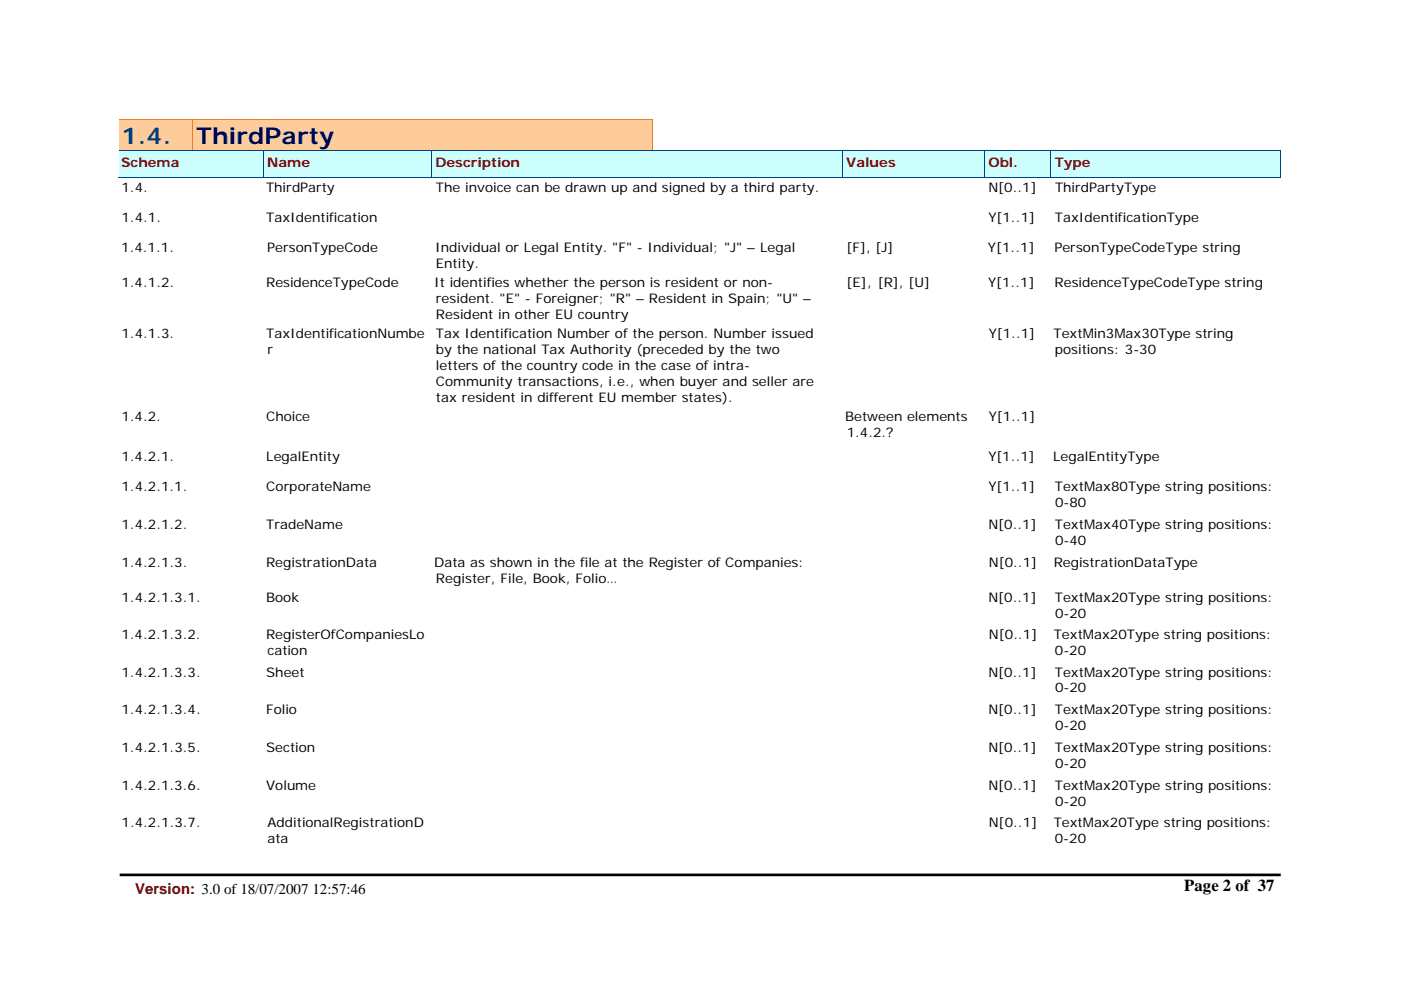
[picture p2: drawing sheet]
<svg xmlns="http://www.w3.org/2000/svg" width="297mm" height="210mm" viewBox="0 0 297 210" stroke-linecap="round" stroke-linejoin="round" font-family="sans-serif">
<defs><g id="words">
<text font-size="4.9" fill="#32339a" x="25.7" y="30.6">1.4.</text>
<text font-size="4.9" fill="#00007e" x="41.6" y="30.6">ThirdParty</text>
<text font-size="3.5" x="251.1" y="189">Page 2 of 37</text>
<text font-size="3.2" fill="#800000" x="28.7" y="189.6">Version: 3.0 of 18/07/2007 12:57:46</text>
<g font-size="2.8" fill="#800000">
<text x="25.7" y="35.5">Schema</text>
<text x="56.7" y="35.5">Name</text>
<text x="92.4" y="35.5">Description</text>
<text x="179.4" y="35.5">Values</text>
<text x="209.6" y="35.5">Obl.</text>
<text x="223.6" y="35.5">Type</text>
</g>
<g font-size="2.8">
<text x="25.8" y="40.8">1.4.</text>
<text x="56.4" y="40.8">ThirdParty</text>
<text x="92.4" y="40.8">The invoice can be drawn up and signed by a third party.</text>
<text x="209.6" y="40.8">N[0..1]</text>
<text x="223.7" y="40.8">ThirdPartyType</text>
<text x="25.8" y="47.2">1.4.1.</text>
<text x="56.5" y="47.2">TaxIdentification</text>
<text x="209.5" y="47.2">Y[1..1]</text>
<text x="223.7" y="47.2">TaxIdentificationType</text>
<text x="25.7" y="53.5">1.4.1.1.</text>
<text x="56.7" y="53.5">PersonTypeCode</text>
<text x="92.3" y="53.5">Individual or Legal Entity. &quot;F&quot; - Individual; &quot;J&quot; – Legal</text>
<text x="179.5" y="53.5">[F], [J]</text>
<text x="209.5" y="53.5">Y[1..1]</text>
<text x="223.6" y="53.5">PersonTypeCodeType string</text>
<text x="92.4" y="56.8">Entity.</text>
<text x="25.8" y="61">1.4.1.2.</text>
<text x="56.5" y="61">ResidenceTypeCode</text>
<text x="92.1" y="61">It identifies whether the person is resident or non-</text>
<text x="92.4" y="64.3">resident. &quot;E&quot; - Foreigner; &quot;R&quot; – Resident in Spain; &quot;U&quot; –</text>
<text x="179.5" y="61">[E], [R], [U]</text>
<text x="209.5" y="61">Y[1..1]</text>
<text x="223.6" y="61">ResidenceTypeCodeType string</text>
<text x="25.8" y="71.8">1.4.1.3.</text>
<text x="56.5" y="71.8">TaxIdentificationNumbe</text>
<text x="92.4" y="67.7">Resident in other EU country</text>
<text x="92.4" y="71.8">Tax Identification Number of the person. Number issued</text>
<text x="209.6" y="71.8">Y[1..1]</text>
<text x="223.4" y="71.8">TextMin3Max30Type string</text>
<text x="56.7" y="75.2">r</text>
<text x="92.4" y="75.2">by the national Tax Authority (preceded by the two</text>
<text x="223.6" y="75.2">positions: 3-30</text>
<text x="92.4" y="78.5">letters of the country code in the case of intra-</text>
<text x="92.4" y="81.9">Community transactions, i.e., when buyer and seller are</text>
<text x="25.8" y="89.4">1.4.2.</text>
<text x="56.4" y="89.4">Choice</text>
<text x="92.4" y="85.3">tax resident in different EU member states).</text>
<text x="179.2" y="89.4">Between elements</text>
<text x="209.7" y="89.4">Y[1..1]</text>
<text x="179.5" y="92.8">1.4.2.?</text>
<text x="25.8" y="97.9">1.4.2.1.</text>
<text x="56.5" y="97.9">LegalEntity</text>
<text x="209.5" y="97.9">Y[1..1]</text>
<text x="223.3" y="97.9">LegalEntityType</text>
<text x="25.8" y="104.2">1.4.2.1.1.</text>
<text x="56.5" y="104.2">CorporateName</text>
<text x="209.5" y="104.2">Y[1..1]</text>
<text x="223.6" y="104.2">TextMax80Type string positions:</text>
<text x="223.7" y="107.5">0-80</text>
<text x="25.8" y="112.2">1.4.2.1.2.</text>
<text x="56.5" y="112.2">TradeName</text>
<text x="209.5" y="112.2">N[0..1]</text>
<text x="223.6" y="112.2">TextMax40Type string positions:</text>
<text x="223.7" y="115.6">0-40</text>
<text x="25.8" y="120.2">1.4.2.1.3.</text>
<text x="56.5" y="120.2">RegistrationData</text>
<text x="92.1" y="120.2">Data as shown in the file at the Register of Companies:</text>
<text x="92.4" y="123.6">Register, File, Book, Folio…</text>
<text x="209.7" y="120.2">N[0..1]</text>
<text x="223.4" y="120.2">RegistrationDataType</text>
<text x="25.8" y="127.6">1.4.2.1.3.1.</text>
<text x="56.5" y="127.6">Book</text>
<text x="209.5" y="127.6">N[0..1]</text>
<text x="223.6" y="127.6">TextMax20Type string positions:</text>
<text x="223.7" y="131">0-20</text>
<text x="25.8" y="135.6">1.4.2.1.3.2.</text>
<text x="56.4" y="135.6">RegisterOfCompaniesLo</text>
<text x="209.7" y="135.6">N[0..1]</text>
<text x="223.4" y="135.6">TextMax20Type string positions:</text>
<text x="25.8" y="143.6">1.4.2.1.3.3.</text>
<text x="56.5" y="143.6">Sheet</text>
<text x="56.7" y="139">cation</text>
<text x="209.5" y="143.6">N[0..1]</text>
<text x="223.6" y="143.6">TextMax20Type string positions:</text>
<text x="223.7" y="139">0-20</text>
<text x="223.7" y="146.9">0-20</text>
<text x="25.8" y="151.5">1.4.2.1.3.4.</text>
<text x="56.5" y="151.5">Folio</text>
<text x="209.5" y="151.5">N[0..1]</text>
<text x="223.6" y="151.5">TextMax20Type string positions:</text>
<text x="223.7" y="154.8">0-20</text>
<text x="25.8" y="159.5">1.4.2.1.3.5.</text>
<text x="56.5" y="159.5">Section</text>
<text x="209.5" y="159.5">N[0..1]</text>
<text x="223.6" y="159.5">TextMax20Type string positions:</text>
<text x="25.8" y="167.5">1.4.2.1.3.6.</text>
<text x="56.5" y="167.5">Volume</text>
<text x="209.5" y="167.5">N[0..1]</text>
<text x="223.6" y="167.5">TextMax20Type string positions:</text>
<text x="223.7" y="162.8">0-20</text>
<text x="223.7" y="170.9">0-20</text>
<text x="25.8" y="175.4">1.4.2.1.3.7.</text>
<text x="56.7" y="178.7">ata</text>
<text x="56.7" y="175.4">AdditionalRegistrationD</text>
<text x="209.6" y="175.4">N[0..1]</text>
<text x="223.4" y="175.4">TextMax20Type string positions:</text>
<text x="223.6" y="178.7">0-20</text>
</g>
</g></defs>
<path d="M25.4 185.6h246.1" fill="none" stroke="#000" stroke-width=".56"/>
<g fill="#fecb9a">
<path d="M25.4 25.4h15.4v6.4h-15.4z"/>
<path d="M40.9 25.4h97.4v6.4h-97.4z"/>
</g>
<path d="M25.4 25.3h113" fill="none" stroke="#ff7e00" stroke-width=".21"/>
<path d="M138.3 25.3l.1 .1z" fill="#ff7e00"/>
<path d="M40.8 25.4v6.4M138.4 25.4v6.4" fill="none" stroke="#ff7e00" stroke-width=".21"/>
<g fill="#ccfefe">
<path d="M25.4 31.9h30.4v5.7h-30.4z"/>
<path d="M55.8 31.9h35.7v5.7h-35.7z"/>
<path d="M91.5 31.9h87v5.7h-87z"/>
<path d="M178.6 31.9h30.1v5.7h-30.1z"/>
<path d="M208.8 31.9h13.9v5.7h-13.9z"/>
<path d="M222.8 31.9h48.6v5.7h-48.6z"/>
</g>
<path d="M25.4 31.9h246.1" fill="none" stroke="#003f7e" stroke-width=".21"/>
<path d="M271.5 31.8v.1z" fill="#003f7e"/>
<path d="M25.1 37.7h30.7M55.8 31.9v5.8M55.9 37.7h35.6M91.5 31.9v5.8M91.5 37.7h87M178.6 31.9v5.8M178.6 37.7h30.1M208.7 31.9v5.8M208.8 37.7h13.9M222.7 31.9v5.8M222.8 37.7h48.7M271.5 31.9v5.8" fill="none" stroke="#003f7e" stroke-width=".21"/>
<path d="M271.5 37.6v.1z" fill="#003f7e"/>
<use href="#words"/>
</svg>
